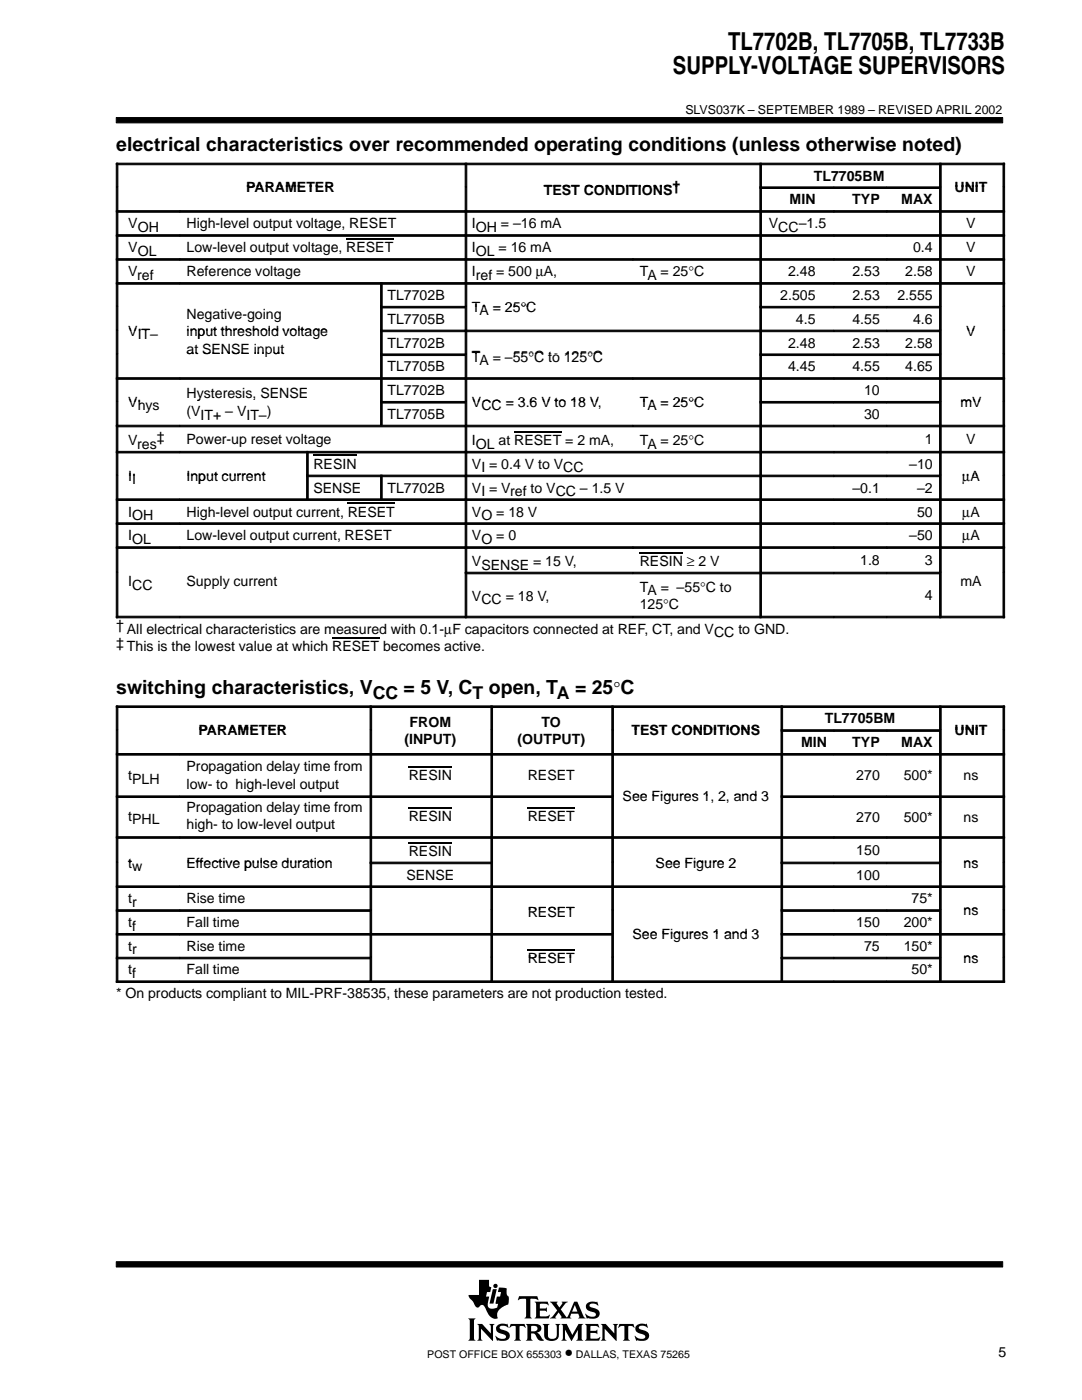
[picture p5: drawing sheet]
<svg xmlns="http://www.w3.org/2000/svg" width="216mm" height="279mm" viewBox="0 0 216 279" stroke-linecap="round" stroke-linejoin="round" font-family="sans-serif">
<defs><g id="words">
<g font-size="4.9">
<text x="145.3" y="9.9">TL7702B, TL7705B, TL7733B</text>
<text x="134.3" y="14.8">SUPPLY-VOLTAGE SUPERVISORS</text>
</g>
<g font-size="3.9">
<text x="23.2" y="30.2">electrical characteristics over recommended operating conditions (unless otherwise noted)</text>
<text x="23.2" y="138.5">switching characteristics, V</text>
</g>
<g font-size="3.5">
<text x="74.4" y="139.5">CC = 5 V, CT open, TA = 25</text>
<text x="122.4" y="138.5">°C</text>
<text x="112.7" y="271">•</text>
</g>
<g font-size="2.8">
<text x="49.1" y="38.4">PARAMETER</text>
<text x="108.5" y="38.8">TEST CONDITIONS†</text>
<text x="157.6" y="40.8">MIN</text>
<text x="162.4" y="36">TL7705BM</text>
<text x="170.1" y="40.8">TYP</text>
<text x="179.8" y="40.8">MAX</text>
<text x="190.5" y="38.4">UNIT</text>
<text x="25.6" y="45.6">VOH</text>
<text x="37.2" y="45.6">High-level output voltage, RESET</text>
<text x="94.2" y="45.6">IOH = –16 mA</text>
<text x="153.4" y="45.6">VCC–1.5</text>
<text x="192.8" y="45.6">V</text>
<text x="25.6" y="50.4">VOL</text>
<text x="37.2" y="50.4">Low-level output voltage, RESET</text>
<text x="94.2" y="50.4">IOL = 16 mA</text>
<text x="182.2" y="50.4">0.4</text>
<text x="192.8" y="50.4">V</text>
<text x="25.6" y="55.1">Vref</text>
<text x="37.2" y="55.1">Reference voltage</text>
<text x="77.3" y="59.9">TL7702B</text>
<text x="94.2" y="55.1">Iref = 500 µA,</text>
<text x="127.7" y="55.1">TA = 25°C</text>
<text x="155.7" y="59.9">2.505</text>
<text x="157.3" y="55.1">2.48</text>
<text x="170.1" y="55.1">2.53</text>
<text x="170.1" y="59.9">2.53</text>
<text x="179.1" y="59.9">2.555</text>
<text x="180.6" y="55.1">2.58</text>
<text x="192.8" y="55.1">V</text>
<text x="37.2" y="63.6">Negative-going</text>
<text x="77.3" y="64.6">TL7705B</text>
<text x="94.2" y="62.2">TA = 25°C</text>
<text x="158.8" y="64.6">4.5</text>
<text x="170.1" y="64.6">4.55</text>
<text x="182.2" y="64.6">4.6</text>
<text x="25.6" y="67">VIT–</text>
<text x="25.6" y="67">VIT</text>
<text x="37.2" y="67.1">input threshold voltage</text>
<text x="37.2" y="70.6">at SENSE in ut</text>
<text x="37.2" y="70.6">at SENSE input</text>
<text x="77.3" y="69.4">TL7702B</text>
<text x="157.3" y="69.4">2.48</text>
<text x="170.1" y="69.4">2.53</text>
<text x="180.6" y="69.4">2.58</text>
<text x="192.8" y="67">V</text>
<text x="77.3" y="74.1">TL7705B</text>
<text x="94.2" y="72.1">T</text>
<text x="94.2" y="72.2">TA = –55°C to 125°C</text>
<text x="102.3" y="72.1">55°C to 125°C</text>
<text x="157.3" y="74.1">4.45</text>
<text x="170.1" y="74.1">4.55</text>
<text x="180.6" y="74.1">4.65</text>
<text x="25.6" y="81.2">Vh</text>
<text x="25.6" y="81.2">Vhys</text>
<text x="37.2" y="79.5">Hysteresis, SENSE</text>
<text x="37.2" y="83">(VIT+ – VIT–)</text>
<text x="39.3" y="79.5">y</text>
<text x="50.4" y="79.5">,</text>
<text x="77.3" y="83.6">TL7705B</text>
<text x="77.3" y="78.9">TL7702B</text>
<text x="94.2" y="81.2">VCC = 3.6 V to 18 V,</text>
<text x="94.2" y="81.2">VCC = 3 6 V to 18 V</text>
<text x="127.7" y="81.2">TA = 25°C</text>
<text x="172.4" y="78.9">10</text>
<text x="172.4" y="83.6">30</text>
<text x="191.6" y="81.2">mV</text>
<text x="25.6" y="88.9">Vres‡</text>
<text x="37.2" y="88.6">Power-up reset voltage</text>
<text x="94.2" y="88.9">IOL at RESET = 2 mA,</text>
<text x="127.7" y="88.9">TA = 25°C</text>
<text x="184.5" y="88.6">1</text>
<text x="192.8" y="88.6">V</text>
<text x="25.6" y="95.9">II</text>
<text x="37.2" y="95.9">Input current</text>
<text x="62.5" y="93.6">RESIN</text>
<text x="94.2" y="93.6">VI = 0.4 V to VCC</text>
<text x="181.4" y="93.6">–10</text>
<text x="192" y="95.9">µA</text>
<text x="62.5" y="98.3">SENSE</text>
<text x="77.3" y="98.3">TL7702B</text>
<text x="94.2" y="98.3">VI = Vref to VCC – 1.5 V</text>
<text x="170.1" y="98.3">–0.1</text>
<text x="183" y="98.3">–2</text>
<text x="25.6" y="103.1">IOH</text>
<text x="25.6" y="107.9">IOL</text>
<text x="37.2" y="103.1">High-level output current, RESET</text>
<text x="37.2" y="107.9">Low-level output current, RESET</text>
<text x="94.2" y="103.1">VO = 18 V</text>
<text x="94.2" y="107.9">VO = 0</text>
<text x="181.4" y="107.9">–50</text>
<text x="183" y="103.1">50</text>
<text x="192" y="103.1">µA</text>
<text x="192" y="107.9">µA</text>
<text x="94.2" y="113">VSENSE = 15 V,</text>
<text x="127.7" y="113">RESIN ≥ 2 V</text>
<text x="171.6" y="112.8">1.8</text>
<text x="184.5" y="112.8">3</text>
<text x="25.6" y="117">ICC</text>
<text x="37.2" y="117">Supply current</text>
<text x="94.2" y="119.9">VCC = 18 V,</text>
<text x="127.7" y="118.1">TA = –55°C to</text>
<text x="184.5" y="119.7">4</text>
<text x="191.6" y="117">mA</text>
<text x="23.2" y="125.8">† All electrical characteristics are measured with 0.1-µF capacitors connected at REF, CT, and V</text>
<text x="127.7" y="121.6">125°C</text>
<text x="23.2" y="129.3">‡ This is the lowest value at which RESET becomes active.</text>
<text x="142.5" y="127.2">CC to GND.</text>
<text x="39.6" y="146.7">PARAMETER</text>
<text x="80.7" y="148.6">(INPUT)</text>
<text x="81.7" y="145">FROM</text>
<text x="103.3" y="148.6">(OUTPUT)</text>
<text x="108.1" y="145">TO</text>
<text x="126" y="146.7">TEST CONDITIONS</text>
<text x="159.8" y="149.1">MIN</text>
<text x="164.6" y="144.4">TL7705BM</text>
<text x="170.1" y="149.1">TYP</text>
<text x="179.8" y="149.1">MAX</text>
<text x="190.5" y="146.7">UNIT</text>
<text x="25.6" y="155.7">tPLH</text>
<text x="37.2" y="153.9">Propagation delay time from</text>
<text x="81.6" y="155.7">RESIN</text>
<text x="105.3" y="155.7">RESET</text>
<text x="170.9" y="155.7">270</text>
<text x="180.3" y="155.7">500*</text>
<text x="192.3" y="155.7">ns</text>
<text x="37.2" y="157.4">low- to high-level output</text>
<text x="37.2" y="162">Propagation delay time from</text>
<text x="124.2" y="159.9">See Figures 1 2 and 3</text>
<text x="124.2" y="159.9">See Figures 1, 2, and 3</text>
<text x="25.6" y="163.8">tPHL</text>
<text x="37.2" y="165.5">high- to low-level output</text>
<text x="81.6" y="163.8">RESIN</text>
<text x="105.3" y="163.8">RESET</text>
<text x="170.9" y="164">270</text>
<text x="180.3" y="164">500*</text>
<text x="192.3" y="164">ns</text>
<text x="25.6" y="173.2">tw</text>
<text x="25.6" y="173.2">t</text>
<text x="37.2" y="173.2">Effective pulse duration</text>
<text x="81.6" y="170.9">RESIN</text>
<text x="130.8" y="173.2">See Figure 2</text>
<text x="170.9" y="170.6">150</text>
<text x="192.3" y="173.2">ns</text>
<text x="81.1" y="175.5">SENSE</text>
<text x="170.9" y="175.5">100</text>
<text x="25.6" y="180.3">tr</text>
<text x="25.6" y="185">tf</text>
<text x="37.2" y="180.3">Rise time</text>
<text x="37.2" y="185">Fall time</text>
<text x="105.3" y="183.1">RESET</text>
<text x="170.9" y="185">150</text>
<text x="180.3" y="185">200*</text>
<text x="181.9" y="180.3">75*</text>
<text x="192.3" y="182.6">ns</text>
<text x="25.6" y="189.8">tr</text>
<text x="37.2" y="189.8">Rise time</text>
<text x="126.2" y="187.4">See Figures 1 and 3</text>
<text x="172.4" y="189.8">75</text>
<text x="180.3" y="189.8">150*</text>
<text x="25.6" y="194.5">tf</text>
<text x="37.2" y="194.5">Fall time</text>
<text x="105.3" y="192.2">RESET</text>
<text x="181.9" y="194.5">50*</text>
<text x="192.3" y="192.1">ns</text>
<text x="23.2" y="199.2">* On products compliant to MIL-PRF-38535, these parameters are not production tested.</text>
<text x="199.2" y="270.8">5</text>
</g>
<text font-size="2.5" x="136.8" y="22.7">SLVS037K – SEPTEMBER 1989 – REVISED APRIL 2002</text>
<g font-size="2.1">
<text x="85.3" y="271">POST OFFICE BOX 655303</text>
<text x="114.9" y="271">DALLAS, TEXAS 75265</text>
</g>
</g></defs>
<g fill="#000" stroke="#000" stroke-width=".2">
<path d="M23.2 23.5h176.9v1h-176.9z" fill-rule="evenodd"/>
<path d="M23.2 251.8h176.9v1.1h-176.9z" fill-rule="evenodd"/>
</g>
<g fill="#000">
<path d="M98.3 257.3h.8l-.6 2.9h-.8z"/>
<path d="M93.4 263.1h1.5l-.3 .4v3.7l.3 .4h-1.5l.3-.4v-3.7z" fill-rule="evenodd"/>
<path d="M95.2 264.2h1l1.7 1.9v-1.5l-.3-.4h1.1l-.3 .4v3l-2.4-2.4v2l.3 .4h-1.1l.3-.6v-2.3z" fill-rule="evenodd"/>
<path d="M95.6 255.4h2v1.3l.4 .2-.2 1h-.6l-.2 .9h.6l-.3 1.2 .1 .7a.9 .9 0 0 0 1.2 .4l.6-.1 .2-.8-.5-.1 .2-1.3h.7l.2-.9h-.7l.3-1 1.5 .2v1.1l.2 .4 .2 .2v.7a.81 .81 0 0 1-.6 1 2.73 2.73 0 0 0-1.7 1.7l.1 .9h-.1a1.81 1.81 0 0 1-2.1-1.5l-.3-.6a.7 .7 0 0 0-.6-.6 .7 .7 0 0 0-.7 .5 1.12 1.12 0 0 1-1.1-1l-.7-.8-.2-.7h2.1z" fill-rule="evenodd"/>
<path d="M99.2 264.6a1.71 1.71 0 0 1 1.7-.4l.2 .1 .1-.1 .3 .8-.6-.3-.8-.1a.41 .41 0 0 0-.4 .5 .41 .41 0 0 0 .5 .3 1.29 1.29 0 0 1 1.5 1.4 1.08 1.08 0 0 1-1.2 .8l-1.1-.1-.2 .1-.4-1 .8 .5 .5 .1 .6-.1 .3-.2a.72 .72 0 0 0-.9-.7 .99 .99 0 0 1-1-.5 .99 .99 0 0 1 .1-1.1z" fill-rule="evenodd"/>
<path d="M101.9 264.2h2.8l.2 .8-.7-.4h-.4l-.1 .2v2.4l.3 .4h-1.4l.3-.4v-2.4l-.1-.2h-.5l-.7 .4z" fill-rule="evenodd"/>
<path d="M103.6 258.7h3.6l.2 .8-.4-.3-1.2 .1v3.5l.3 .3h-1.4l.2-.2 .1-.3v-3.2l-.1-.2h-.8l-.7 .3z" fill-rule="evenodd"/>
<path d="M104.9 264.2h1.9a.9 .9 0 0 1 1 .4 .9 .9 0 0 1 0 1.1l-.7 .2 .5 .4 .9 1.2a1.2 1.2 0 0 1-1.6-1l-.3-.3-.6-.1v1l.3 .5h-1.4l.3-.6v-2.3z" fill-rule="evenodd"/>
<path d="M106.7 259.8h2.6l.1 .7-.5-.3-1.2 .1v.8h1.1l.3-.2v.9l-.4-.2h-1v1l.2 .1h1.2l.5-.3h.1l-.2 .7h-2.8l.3-.5v-2.3z" fill-rule="evenodd"/>
<path d="M108.3 264.2h1.3l-.3 .4v2a.65 .65 0 0 0 .7 .6h.6l.4-.4 .1-2.1-.3-.5h1l-.3 .4v1.8a1.54 1.54 0 0 1-2.4 1l-.5-.7v-2.1z" fill-rule="evenodd"/>
<path d="M112 264.2h1.1l1.1 2.2 1.2-2.2h1l-.3 .4v2.6l.3 .4h-1.4l.3-.4v-1.8l-1.3 2.2-1.3-2.2v1.7l.4 .5h-1.1l.3-.6v-2.3z" fill-rule="evenodd"/>
<path d="M109.7 259.8h1.6l-.2 .3 .5 .8 .6-.8-.1-.3h1.2l-.4 .3-1 1.2 1.2 1.6 1.5-3.1h.6l1.2 2.9 .4 .4-1.4-.1a.22 .22 0 0 0 .2-.1 .22 .22 0 0 0 0-.3l-.2-.4h-1.4l-.2 .7 .2 .2h-2.2l.2-.3-.5-.9-.7 .9 .2 .3h-1.3l.6-.4 .9-1.2z" fill-rule="evenodd"/>
<path d="M117.1 260.2a2.08 2.08 0 0 1 1.9-.3l.2-.2 .1 .9a1.22 1.22 0 0 0-1.7-.1 .82 .82 0 0 0 .9 .6 1.06 1.06 0 0 1 1.2 1.1 1.06 1.06 0 0 1-1.2 1l-1.2-.1-.2 .1-.3-1 .8 .5 .8 .1a.46 .46 0 0 0 .5-.5 .46 .46 0 0 0-.5-.4l-.2-.1a1.11 1.11 0 0 1-1.2-1.5z" fill-rule="evenodd"/>
<path d="M116.7 264.2h2.6l.2 .8-.6-.4-1.1 .1v.9h1.1l.3-.2v.9l-.4-.3h-1v1.1l1.3 .1 .7-.4-.3 .8h-2.8l.3-.4v-2.6z" fill-rule="evenodd"/>
<path d="M119.9 264.2h1l1.7 1.9v-1.5l-.3-.4h1l-.3 .4v3l-2.3-2.4v2l.3 .4h-1.1l.3-.4v-2.6z" fill-rule="evenodd"/>
<path d="M123.6 264.2h2.8l.2 .8-.6-.4h-.5l-.1 .2v2.4l.3 .4h-1.4l.3-.4v-2.4l-.1-.2h-.5l-.7 .4z" fill-rule="evenodd"/>
<path d="M127 264.6a1.74 1.74 0 0 1 1.6-.4l.3 .1 .1-.1 .3 .8h-.1a1.2 1.2 0 0 0-1.7-.1 1.47 1.47 0 0 0 1.3 .7 1.03 1.03 0 0 1 .7 1.2 1.03 1.03 0 0 1-1.2 .8l-1.1-.1-.2 .1-.4-1 .9 .5 .9 .1a.45 .45 0 0 0 .4-.6 .45 .45 0 0 0-.6-.3l-.2-.1a1.11 1.11 0 0 1-1.2-1.4z" fill-rule="evenodd"/>
<circle cx="98.9" cy="256.6" r=".43"/>
</g>
<g fill="#fff">
<path d="M114.7 260.4l.5 1.4h-1z"/>
<path d="M106 264.7l.6-.1a.56 .56 0 0 1 .6 .5 .56 .56 0 0 1-.6 .6h-.6z" fill-rule="evenodd"/>
</g>
<g fill="#000" stroke="#000" stroke-width=".2">
<path d="M23.2 32.6h.3v4.7h-.3z" fill-rule="evenodd"/>
<path d="M23.2 32.6h69.6v.3h-69.6z" fill-rule="evenodd"/>
<path d="M23.2 37.3h.3v4.7h-.3z" fill-rule="evenodd"/>
<path d="M92.8 32.6h.3v4.7h-.3z" fill-rule="evenodd"/>
<path d="M92.8 32.6h58.8v.3h-58.8z" fill-rule="evenodd"/>
<path d="M92.8 37.3h.3v4.7h-.3z" fill-rule="evenodd"/>
<path d="M151.6 32.6h.3v4.7h-.3z" fill-rule="evenodd"/>
<path d="M151.6 32.6h35.9v.3h-35.9z" fill-rule="evenodd"/>
<path d="M151.6 37.3h.3v4.7h-.3z" fill-rule="evenodd"/>
<path d="M151.6 37.3h14.8v.3h-14.8z" fill-rule="evenodd"/>
<path d="M166.4 37.3h10.5v.3h-10.5z" fill-rule="evenodd"/>
<path d="M176.9 37.3h10.6v.3h-10.6z" fill-rule="evenodd"/>
<path d="M187.5 32.6h.3v4.7h-.3z" fill-rule="evenodd"/>
<path d="M187.5 32.6h13v.3h-13z" fill-rule="evenodd"/>
<path d="M187.5 37.3h.3v4.7h-.3z" fill-rule="evenodd"/>
<path d="M200.1 32.6h.4v4.7h-.4z" fill-rule="evenodd"/>
<path d="M200.1 37.3h.4v4.7h-.4z" fill-rule="evenodd"/>
<path d="M23.2 42h.3v4.8h-.3z" fill-rule="evenodd"/>
<path d="M23.2 42h12.6v.4h-12.6z" fill-rule="evenodd"/>
<path d="M23.2 46.8h.3v4.8h-.3z" fill-rule="evenodd"/>
<path d="M23.2 46.8h12.6v.4h-12.6z" fill-rule="evenodd"/>
<path d="M23.2 51.6h.3v4.8h-.3z" fill-rule="evenodd"/>
<path d="M23.2 51.6h12.6v.3h-12.6z" fill-rule="evenodd"/>
<path d="M23.2 56.4h.3v4.7h-.3z" fill-rule="evenodd"/>
<path d="M23.2 56.4h12.6v.3h-12.6z" fill-rule="evenodd"/>
<path d="M35.9 42h56.9v.4h-56.9z" fill-rule="evenodd"/>
<path d="M35.9 46.8h56.9v.4h-56.9z" fill-rule="evenodd"/>
<path d="M35.9 51.6h56.9v.3h-56.9z" fill-rule="evenodd"/>
<path d="M35.9 56.4h40v.3h-40z" fill-rule="evenodd"/>
<path d="M75.9 56.4h.4v4.7h-.4z" fill-rule="evenodd"/>
<path d="M75.9 56.4h16.9v.3h-16.9z" fill-rule="evenodd"/>
<path d="M92.8 42h.3v4.8h-.3z" fill-rule="evenodd"/>
<path d="M92.8 42h58.8v.4h-58.8z" fill-rule="evenodd"/>
<path d="M92.8 46.8h.3v4.8h-.3z" fill-rule="evenodd"/>
<path d="M92.8 46.8h58.8v.4h-58.8z" fill-rule="evenodd"/>
<path d="M92.8 51.6h.3v4.8h-.3z" fill-rule="evenodd"/>
<path d="M92.8 51.6h33.5v.3h-33.5z" fill-rule="evenodd"/>
<path d="M92.8 56.4h.3v4.7h-.3z" fill-rule="evenodd"/>
<path d="M92.8 56.4h58.8v.3h-58.8z" fill-rule="evenodd"/>
<path d="M126.3 51.6h25.3v.3h-25.3z" fill-rule="evenodd"/>
<path d="M151.6 42h.3v4.8h-.3z" fill-rule="evenodd"/>
<path d="M151.6 42h14.8v.4h-14.8z" fill-rule="evenodd"/>
<path d="M151.6 46.8h.3v4.8h-.3z" fill-rule="evenodd"/>
<path d="M151.6 46.8h14.8v.4h-14.8z" fill-rule="evenodd"/>
<path d="M151.6 51.6h.3v4.8h-.3z" fill-rule="evenodd"/>
<path d="M151.6 51.6h14.8v.3h-14.8z" fill-rule="evenodd"/>
<path d="M151.6 56.4h.3v4.7h-.3z" fill-rule="evenodd"/>
<path d="M151.6 56.4h14.8v.3h-14.8z" fill-rule="evenodd"/>
<path d="M166.4 42h10.5v.4h-10.5z" fill-rule="evenodd"/>
<path d="M166.4 46.8h10.5v.4h-10.5z" fill-rule="evenodd"/>
<path d="M166.4 51.6h10.5v.3h-10.5z" fill-rule="evenodd"/>
<path d="M166.4 56.4h10.5v.3h-10.5z" fill-rule="evenodd"/>
<path d="M176.9 42h10.6v.4h-10.6z" fill-rule="evenodd"/>
<path d="M176.9 46.8h10.6v.4h-10.6z" fill-rule="evenodd"/>
<path d="M176.9 51.6h10.6v.3h-10.6z" fill-rule="evenodd"/>
<path d="M176.9 56.4h10.6v.3h-10.6z" fill-rule="evenodd"/>
<path d="M187.5 42h.3v4.8h-.3z" fill-rule="evenodd"/>
<path d="M187.5 42h13v.4h-13z" fill-rule="evenodd"/>
<path d="M187.5 46.8h.3v4.8h-.3z" fill-rule="evenodd"/>
<path d="M187.5 46.8h13v.4h-13z" fill-rule="evenodd"/>
<path d="M187.5 51.6h.3v4.8h-.3z" fill-rule="evenodd"/>
<path d="M187.5 51.6h13v.3h-13z" fill-rule="evenodd"/>
<path d="M187.5 56.4h.3v4.7h-.3z" fill-rule="evenodd"/>
<path d="M187.5 56.4h13v.3h-13z" fill-rule="evenodd"/>
<path d="M200.1 42h.4v4.8h-.4z" fill-rule="evenodd"/>
<path d="M200.1 46.8h.4v4.8h-.4z" fill-rule="evenodd"/>
<path d="M200.1 51.6h.4v4.8h-.4z" fill-rule="evenodd"/>
<path d="M200.1 56.4h.4v4.7h-.4z" fill-rule="evenodd"/>
<path d="M23.2 61.1h.3v4.8h-.3z" fill-rule="evenodd"/>
<path d="M23.2 65.9h.3v4.7h-.3z" fill-rule="evenodd"/>
<path d="M23.2 70.6h.3v4.8h-.3z" fill-rule="evenodd"/>
<path d="M23.2 75.4h.3v4.7h-.3z" fill-rule="evenodd"/>
<path d="M23.2 75.4h12.6v.3h-12.6z" fill-rule="evenodd"/>
<path d="M35.9 75.4h40v.3h-40z" fill-rule="evenodd"/>
<path d="M75.9 61.1h.4v4.8h-.4z" fill-rule="evenodd"/>
<path d="M75.9 61.1h16.9v.4h-16.9z" fill-rule="evenodd"/>
<path d="M75.9 65.9h.4v4.7h-.4z" fill-rule="evenodd"/>
<path d="M75.9 65.9h16.9v.3h-16.9z" fill-rule="evenodd"/>
<path d="M75.9 70.6h.4v4.8h-.4z" fill-rule="evenodd"/>
<path d="M75.9 70.6h16.9v.4h-16.9z" fill-rule="evenodd"/>
<path d="M75.9 75.4h.4v4.7h-.4z" fill-rule="evenodd"/>
<path d="M75.9 75.4h16.9v.3h-16.9z" fill-rule="evenodd"/>
<path d="M92.8 61.1h.3v4.8h-.3z" fill-rule="evenodd"/>
<path d="M92.8 65.9h.3v4.7h-.3z" fill-rule="evenodd"/>
<path d="M92.8 65.9h58.8v.3h-58.8z" fill-rule="evenodd"/>
<path d="M92.8 70.6h.3v4.8h-.3z" fill-rule="evenodd"/>
<path d="M92.8 75.4h.3v4.7h-.3z" fill-rule="evenodd"/>
<path d="M92.8 75.4h33.5v.3h-33.5z" fill-rule="evenodd"/>
<path d="M126.3 75.4h25.3v.3h-25.3z" fill-rule="evenodd"/>
<path d="M151.6 61.1h.3v4.8h-.3z" fill-rule="evenodd"/>
<path d="M151.6 61.1h14.8v.4h-14.8z" fill-rule="evenodd"/>
<path d="M151.6 65.9h.3v4.7h-.3z" fill-rule="evenodd"/>
<path d="M151.6 65.9h14.8v.3h-14.8z" fill-rule="evenodd"/>
<path d="M151.6 70.6h.3v4.8h-.3z" fill-rule="evenodd"/>
<path d="M151.6 70.6h14.8v.4h-14.8z" fill-rule="evenodd"/>
<path d="M151.6 75.4h.3v4.7h-.3z" fill-rule="evenodd"/>
<path d="M151.6 75.4h14.8v.3h-14.8z" fill-rule="evenodd"/>
<path d="M166.4 61.1h10.5v.4h-10.5z" fill-rule="evenodd"/>
<path d="M166.4 65.9h10.5v.3h-10.5z" fill-rule="evenodd"/>
<path d="M166.4 70.6h10.5v.4h-10.5z" fill-rule="evenodd"/>
<path d="M166.4 75.4h10.5v.3h-10.5z" fill-rule="evenodd"/>
<path d="M176.9 61.1h10.6v.4h-10.6z" fill-rule="evenodd"/>
<path d="M176.9 65.9h10.6v.3h-10.6z" fill-rule="evenodd"/>
<path d="M176.9 70.6h10.6v.4h-10.6z" fill-rule="evenodd"/>
<path d="M176.9 75.4h10.6v.3h-10.6z" fill-rule="evenodd"/>
<path d="M187.5 61.1h.3v4.8h-.3z" fill-rule="evenodd"/>
<path d="M187.5 65.9h.3v4.7h-.3z" fill-rule="evenodd"/>
<path d="M187.5 70.6h.3v4.8h-.3z" fill-rule="evenodd"/>
<path d="M187.5 75.4h.3v4.7h-.3z" fill-rule="evenodd"/>
<path d="M187.5 75.4h13v.3h-13z" fill-rule="evenodd"/>
<path d="M200.1 61.1h.4v4.8h-.4z" fill-rule="evenodd"/>
<path d="M200.1 65.9h.4v4.7h-.4z" fill-rule="evenodd"/>
<path d="M200.1 70.6h.4v4.8h-.4z" fill-rule="evenodd"/>
<path d="M200.1 75.4h.4v4.7h-.4z" fill-rule="evenodd"/>
<path d="M23.2 80.1h.3v4.7h-.3z" fill-rule="evenodd"/>
<path d="M23.2 84.9h.3v5.2h-.3z" fill-rule="evenodd"/>
<path d="M23.2 84.9h12.6v.3h-12.6z" fill-rule="evenodd"/>
<path d="M23.2 90.1h.3v4.7h-.3z" fill-rule="evenodd"/>
<path d="M23.2 90.1h12.6v.3h-12.6z" fill-rule="evenodd"/>
<path d="M23.2 94.8h.3v4.7h-.3z" fill-rule="evenodd"/>
<path d="M23.2 99.6h.3v4.7h-.3z" fill-rule="evenodd"/>
<path d="M23.2 99.6h12.6v.3h-12.6z" fill-rule="evenodd"/>
<path d="M35.9 84.9h56.9v.3h-56.9z" fill-rule="evenodd"/>
<path d="M35.9 90.1h25.3v.3h-25.3z" fill-rule="evenodd"/>
<path d="M35.9 99.6h56.9v.3h-56.9z" fill-rule="evenodd"/>
<path d="M61.2 90.1h.3v4.7h-.3z" fill-rule="evenodd"/>
<path d="M61.2 90.1h31.6v.3h-31.6z" fill-rule="evenodd"/>
<path d="M61.2 94.8h.3v4.7h-.3z" fill-rule="evenodd"/>
<path d="M61.2 94.8h14.7v.3h-14.7z" fill-rule="evenodd"/>
<path d="M75.9 80.1h.4v4.7h-.4z" fill-rule="evenodd"/>
<path d="M75.9 80.1h16.9v.3h-16.9z" fill-rule="evenodd"/>
<path d="M75.9 94.8h.4v4.7h-.4z" fill-rule="evenodd"/>
<path d="M75.9 94.8h16.9v.3h-16.9z" fill-rule="evenodd"/>
<path d="M92.8 80.1h.3v4.7h-.3z" fill-rule="evenodd"/>
<path d="M92.8 84.9h.3v5.2h-.3z" fill-rule="evenodd"/>
<path d="M92.8 84.9h33.5v.3h-33.5z" fill-rule="evenodd"/>
<path d="M92.8 90.1h.3v4.7h-.3z" fill-rule="evenodd"/>
<path d="M92.8 90.1h58.8v.3h-58.8z" fill-rule="evenodd"/>
<path d="M92.8 94.8h.3v4.7h-.3z" fill-rule="evenodd"/>
<path d="M92.8 94.8h58.8v.3h-58.8z" fill-rule="evenodd"/>
<path d="M92.8 99.6h.3v4.7h-.3z" fill-rule="evenodd"/>
<path d="M92.8 99.6h58.8v.3h-58.8z" fill-rule="evenodd"/>
<path d="M126.3 84.9h25.3v.3h-25.3z" fill-rule="evenodd"/>
<path d="M151.6 80.1h.3v4.7h-.3z" fill-rule="evenodd"/>
<path d="M151.6 80.1h14.8v.3h-14.8z" fill-rule="evenodd"/>
<path d="M151.6 84.9h.3v5.2h-.3z" fill-rule="evenodd"/>
<path d="M151.6 84.9h14.8v.3h-14.8z" fill-rule="evenodd"/>
<path d="M151.6 90.1h.3v4.7h-.3z" fill-rule="evenodd"/>
<path d="M151.6 90.1h14.8v.3h-14.8z" fill-rule="evenodd"/>
<path d="M151.6 94.8h.3v4.7h-.3z" fill-rule="evenodd"/>
<path d="M151.6 94.8h14.8v.3h-14.8z" fill-rule="evenodd"/>
<path d="M151.6 99.6h.3v4.7h-.3z" fill-rule="evenodd"/>
<path d="M151.6 99.6h14.8v.3h-14.8z" fill-rule="evenodd"/>
<path d="M166.4 80.1h10.5v.3h-10.5z" fill-rule="evenodd"/>
<path d="M166.4 84.9h10.5v.3h-10.5z" fill-rule="evenodd"/>
<path d="M166.4 90.1h10.5v.3h-10.5z" fill-rule="evenodd"/>
<path d="M166.4 94.8h10.5v.3h-10.5z" fill-rule="evenodd"/>
<path d="M166.4 99.6h10.5v.3h-10.5z" fill-rule="evenodd"/>
<path d="M176.9 80.1h10.6v.3h-10.6z" fill-rule="evenodd"/>
<path d="M176.9 84.9h10.6v.3h-10.6z" fill-rule="evenodd"/>
<path d="M176.9 90.1h10.6v.3h-10.6z" fill-rule="evenodd"/>
<path d="M176.9 94.8h10.6v.3h-10.6z" fill-rule="evenodd"/>
<path d="M176.9 99.6h10.6v.3h-10.6z" fill-rule="evenodd"/>
<path d="M187.5 80.1h.3v4.7h-.3z" fill-rule="evenodd"/>
<path d="M187.5 84.9h.3v5.2h-.3z" fill-rule="evenodd"/>
<path d="M187.5 84.9h13v.3h-13z" fill-rule="evenodd"/>
<path d="M187.5 90.1h.3v4.7h-.3z" fill-rule="evenodd"/>
<path d="M187.5 90.1h13v.3h-13z" fill-rule="evenodd"/>
<path d="M187.5 94.8h.3v4.7h-.3z" fill-rule="evenodd"/>
<path d="M187.5 99.6h.3v4.7h-.3z" fill-rule="evenodd"/>
<path d="M187.5 99.6h13v.3h-13z" fill-rule="evenodd"/>
<path d="M200.1 80.1h.4v4.7h-.4z" fill-rule="evenodd"/>
<path d="M200.1 84.9h.4v5.2h-.4z" fill-rule="evenodd"/>
<path d="M200.1 90.1h.4v4.7h-.4z" fill-rule="evenodd"/>
<path d="M200.1 94.8h.4v4.7h-.4z" fill-rule="evenodd"/>
<path d="M200.1 99.6h.4v4.7h-.4z" fill-rule="evenodd"/>
<path d="M23.2 104.3h.3v4.8h-.3z" fill-rule="evenodd"/>
<path d="M23.2 104.3h12.6v.4h-12.6z" fill-rule="evenodd"/>
<path d="M23.2 109.1h.3v5.1h-.3z" fill-rule="evenodd"/>
<path d="M23.2 109.1h12.6v.3h-12.6z" fill-rule="evenodd"/>
<path d="M23.2 114.2h.3v9.1h-.3z" fill-rule="evenodd"/>
<path d="M35.9 104.3h56.9v.4h-56.9z" fill-rule="evenodd"/>
<path d="M35.9 109.1h56.9v.3h-56.9z" fill-rule="evenodd"/>
<path d="M92.8 104.3h.3v4.8h-.3z" fill-rule="evenodd"/>
<path d="M92.8 104.3h58.8v.4h-58.8z" fill-rule="evenodd"/>
<path d="M92.8 109.1h.3v5.1h-.3z" fill-rule="evenodd"/>
<path d="M92.8 109.1h33.5v.3h-33.5z" fill-rule="evenodd"/>
<path d="M92.8 114.2h.3v9.1h-.3z" fill-rule="evenodd"/>
<path d="M92.8 114.2h33.5v.3h-33.5z" fill-rule="evenodd"/>
<path d="M126.3 109.1h25.3v.3h-25.3z" fill-rule="evenodd"/>
<path d="M126.3 114.2h25.3v.3h-25.3z" fill-rule="evenodd"/>
<path d="M151.6 104.3h.3v4.8h-.3z" fill-rule="evenodd"/>
<path d="M151.6 104.3h14.8v.4h-14.8z" fill-rule="evenodd"/>
<path d="M151.6 109.1h.3v5.1h-.3z" fill-rule="evenodd"/>
<path d="M151.6 109.1h14.8v.3h-14.8z" fill-rule="evenodd"/>
<path d="M151.6 114.2h.3v9.1h-.3z" fill-rule="evenodd"/>
<path d="M151.6 114.2h14.8v.3h-14.8z" fill-rule="evenodd"/>
<path d="M166.4 104.3h10.5v.4h-10.5z" fill-rule="evenodd"/>
<path d="M166.4 109.1h10.5v.3h-10.5z" fill-rule="evenodd"/>
<path d="M166.4 114.2h10.5v.3h-10.5z" fill-rule="evenodd"/>
<path d="M176.9 104.3h10.6v.4h-10.6z" fill-rule="evenodd"/>
<path d="M176.9 109.1h10.6v.3h-10.6z" fill-rule="evenodd"/>
<path d="M176.9 114.2h10.6v.3h-10.6z" fill-rule="evenodd"/>
<path d="M187.5 104.3h.3v4.8h-.3z" fill-rule="evenodd"/>
<path d="M187.5 104.3h13v.4h-13z" fill-rule="evenodd"/>
<path d="M187.5 109.1h.3v5.1h-.3z" fill-rule="evenodd"/>
<path d="M187.5 109.1h13v.3h-13z" fill-rule="evenodd"/>
<path d="M187.5 114.2h.3v9.1h-.3z" fill-rule="evenodd"/>
<path d="M200.1 104.3h.4v4.8h-.4z" fill-rule="evenodd"/>
<path d="M200.1 109.1h.4v5.1h-.4z" fill-rule="evenodd"/>
<path d="M200.1 114.2h.4v9.1h-.4z" fill-rule="evenodd"/>
<path d="M23.2 123h12.6v.3h-12.6z" fill-rule="evenodd"/>
<path d="M35.9 123h56.9v.3h-56.9z" fill-rule="evenodd"/>
<path d="M92.8 123h33.5v.3h-33.5z" fill-rule="evenodd"/>
<path d="M126.3 123h25.3v.3h-25.3z" fill-rule="evenodd"/>
<path d="M151.6 123h14.8v.3h-14.8z" fill-rule="evenodd"/>
<path d="M166.4 123h10.5v.3h-10.5z" fill-rule="evenodd"/>
<path d="M176.9 123h10.6v.3h-10.6z" fill-rule="evenodd"/>
<path d="M187.5 123h13v.3h-13z" fill-rule="evenodd"/>
<path d="M23.2 140.9h.3v4.7h-.3z" fill-rule="evenodd"/>
<path d="M23.2 140.9h50.6v.3h-50.6z" fill-rule="evenodd"/>
<path d="M23.2 145.6h.3v4.8h-.3z" fill-rule="evenodd"/>
<path d="M23.2 150.4h.3v8.4h-.3z" fill-rule="evenodd"/>
<path d="M23.2 150.4h12.6v.3h-12.6z" fill-rule="evenodd"/>
<path d="M23.2 158.8h.3v8.2h-.3z" fill-rule="evenodd"/>
<path d="M23.2 158.8h12.6v.4h-12.6z" fill-rule="evenodd"/>
<path d="M35.9 150.4h37.9v.3h-37.9z" fill-rule="evenodd"/>
<path d="M35.9 158.8h37.9v.4h-37.9z" fill-rule="evenodd"/>
<path d="M73.8 140.9h.4v4.7h-.4z" fill-rule="evenodd"/>
<path d="M73.8 140.9h24.1v.3h-24.1z" fill-rule="evenodd"/>
<path d="M73.8 145.6h.4v4.8h-.4z" fill-rule="evenodd"/>
<path d="M73.8 150.4h.4v8.4h-.4z" fill-rule="evenodd"/>
<path d="M73.8 150.4h24.1v.3h-24.1z" fill-rule="evenodd"/>
<path d="M73.8 158.8h.4v8.2h-.4z" fill-rule="evenodd"/>
<path d="M73.8 158.8h24.1v.4h-24.1z" fill-rule="evenodd"/>
<path d="M98 140.9h.3v4.7h-.3z" fill-rule="evenodd"/>
<path d="M98 140.9h24.1v.3h-24.1z" fill-rule="evenodd"/>
<path d="M98 145.6h.3v4.8h-.3z" fill-rule="evenodd"/>
<path d="M98 150.4h.3v8.4h-.3z" fill-rule="evenodd"/>
<path d="M98 150.4h24.1v.3h-24.1z" fill-rule="evenodd"/>
<path d="M98 158.8h.3v8.2h-.3z" fill-rule="evenodd"/>
<path d="M98 158.8h24.1v.4h-24.1z" fill-rule="evenodd"/>
<path d="M122.1 140.9h.3v4.7h-.3z" fill-rule="evenodd"/>
<path d="M122.1 140.9h33.7v.3h-33.7z" fill-rule="evenodd"/>
<path d="M122.1 145.6h.3v4.8h-.3z" fill-rule="evenodd"/>
<path d="M122.1 150.4h.3v8.4h-.3z" fill-rule="evenodd"/>
<path d="M122.1 150.4h33.7v.3h-33.7z" fill-rule="evenodd"/>
<path d="M122.1 158.8h.3v8.2h-.3z" fill-rule="evenodd"/>
<path d="M155.8 140.9h.4v4.7h-.4z" fill-rule="evenodd"/>
<path d="M155.8 140.9h31.7v.3h-31.7z" fill-rule="evenodd"/>
<path d="M155.8 145.6h.4v4.8h-.4z" fill-rule="evenodd"/>
<path d="M155.8 145.6h10.6v.4h-10.6z" fill-rule="evenodd"/>
<path d="M155.8 150.4h.4v8.4h-.4z" fill-rule="evenodd"/>
<path d="M155.8 150.4h10.6v.3h-10.6z" fill-rule="evenodd"/>
<path d="M155.8 158.8h.4v8.2h-.4z" fill-rule="evenodd"/>
<path d="M155.8 158.8h10.6v.4h-10.6z" fill-rule="evenodd"/>
<path d="M166.4 145.6h10.5v.4h-10.5z" fill-rule="evenodd"/>
<path d="M166.4 150.4h10.5v.3h-10.5z" fill-rule="evenodd"/>
<path d="M166.4 158.8h10.5v.4h-10.5z" fill-rule="evenodd"/>
<path d="M176.9 145.6h10.6v.4h-10.6z" fill-rule="evenodd"/>
<path d="M176.9 150.4h10.6v.3h-10.6z" fill-rule="evenodd"/>
<path d="M176.9 158.8h10.6v.4h-10.6z" fill-rule="evenodd"/>
<path d="M187.5 140.9h.3v4.7h-.3z" fill-rule="evenodd"/>
<path d="M187.5 140.9h13v.3h-13z" fill-rule="evenodd"/>
<path d="M187.5 145.6h.3v4.8h-.3z" fill-rule="evenodd"/>
<path d="M187.5 150.4h.3v8.4h-.3z" fill-rule="evenodd"/>
<path d="M187.5 150.4h13v.3h-13z" fill-rule="evenodd"/>
<path d="M187.5 158.8h.3v8.2h-.3z" fill-rule="evenodd"/>
<path d="M187.5 158.8h13v.4h-13z" fill-rule="evenodd"/>
<path d="M200.1 140.9h.4v4.7h-.4z" fill-rule="evenodd"/>
<path d="M200.1 145.6h.4v4.8h-.4z" fill-rule="evenodd"/>
<path d="M200.1 150.4h.4v8.4h-.4z" fill-rule="evenodd"/>
<path d="M200.1 158.8h.4v8.2h-.4z" fill-rule="evenodd"/>
<path d="M23.2 167h.3v5h-.3z" fill-rule="evenodd"/>
<path d="M23.2 167h12.6v.3h-12.6z" fill-rule="evenodd"/>
<path d="M23.2 172.1h.3v4.7h-.3z" fill-rule="evenodd"/>
<path d="M23.2 176.8h.3v4.7h-.3z" fill-rule="evenodd"/>
<path d="M23.2 176.8h12.6v.3h-12.6z" fill-rule="evenodd"/>
<path d="M35.9 167h37.9v.3h-37.9z" fill-rule="evenodd"/>
<path d="M35.9 176.8h37.9v.3h-37.9z" fill-rule="evenodd"/>
<path d="M73.8 167h.4v5h-.4z" fill-rule="evenodd"/>
<path d="M73.8 167h24.1v.3h-24.1z" fill-rule="evenodd"/>
<path d="M73.8 172.1h.4v4.7h-.4z" fill-rule="evenodd"/>
<path d="M73.8 172.1h24.1v.3h-24.1z" fill-rule="evenodd"/>
<path d="M73.8 176.8h.4v4.7h-.4z" fill-rule="evenodd"/>
<path d="M73.8 176.8h24.1v.3h-24.1z" fill-rule="evenodd"/>
<path d="M98 167h.3v5h-.3z" fill-rule="evenodd"/>
<path d="M98 167h24.1v.3h-24.1z" fill-rule="evenodd"/>
<path d="M98 172.1h.3v4.7h-.3z" fill-rule="evenodd"/>
<path d="M98 176.8h.3v4.7h-.3z" fill-rule="evenodd"/>
<path d="M98 176.8h24.1v.3h-24.1z" fill-rule="evenodd"/>
<path d="M122.1 167h.3v5h-.3z" fill-rule="evenodd"/>
<path d="M122.1 167h33.7v.3h-33.7z" fill-rule="evenodd"/>
<path d="M122.1 172.1h.3v4.7h-.3z" fill-rule="evenodd"/>
<path d="M122.1 176.8h.3v4.7h-.3z" fill-rule="evenodd"/>
<path d="M122.1 176.8h33.7v.3h-33.7z" fill-rule="evenodd"/>
<path d="M155.8 167h.4v5h-.4z" fill-rule="evenodd"/>
<path d="M155.8 167h10.6v.3h-10.6z" fill-rule="evenodd"/>
<path d="M155.8 172.1h.4v4.7h-.4z" fill-rule="evenodd"/>
<path d="M155.8 172.1h10.6v.3h-10.6z" fill-rule="evenodd"/>
<path d="M155.8 176.8h.4v4.7h-.4z" fill-rule="evenodd"/>
<path d="M155.8 176.8h10.6v.3h-10.6z" fill-rule="evenodd"/>
<path d="M166.4 167h10.5v.3h-10.5z" fill-rule="evenodd"/>
<path d="M166.4 172.1h10.5v.3h-10.5z" fill-rule="evenodd"/>
<path d="M166.4 176.8h10.5v.3h-10.5z" fill-rule="evenodd"/>
<path d="M176.9 167h10.6v.3h-10.6z" fill-rule="evenodd"/>
<path d="M176.9 172.1h10.6v.3h-10.6z" fill-rule="evenodd"/>
<path d="M176.9 176.8h10.6v.3h-10.6z" fill-rule="evenodd"/>
<path d="M187.5 167h.3v5h-.3z" fill-rule="evenodd"/>
<path d="M187.5 167h13v.3h-13z" fill-rule="evenodd"/>
<path d="M187.5 172.1h.3v4.7h-.3z" fill-rule="evenodd"/>
<path d="M187.5 176.8h.3v4.7h-.3z" fill-rule="evenodd"/>
<path d="M187.5 176.8h13v.3h-13z" fill-rule="evenodd"/>
<path d="M200.1 167h.4v5h-.4z" fill-rule="evenodd"/>
<path d="M200.1 172.1h.4v4.7h-.4z" fill-rule="evenodd"/>
<path d="M200.1 176.8h.4v4.7h-.4z" fill-rule="evenodd"/>
<path d="M23.2 181.6h.3v4.7h-.3z" fill-rule="evenodd"/>
<path d="M23.2 181.6h12.6v.3h-12.6z" fill-rule="evenodd"/>
<path d="M23.2 186.3h.3v4.7h-.3z" fill-rule="evenodd"/>
<path d="M23.2 186.3h12.6v.3h-12.6z" fill-rule="evenodd"/>
<path d="M23.2 191h.3v5.1h-.3z" fill-rule="evenodd"/>
<path d="M23.2 191h12.6v.4h-12.6z" fill-rule="evenodd"/>
<path d="M23.2 195.8h12.6v.3h-12.6z" fill-rule="evenodd"/>
<path d="M35.9 181.6h37.9v.3h-37.9z" fill-rule="evenodd"/>
<path d="M35.9 186.3h37.9v.3h-37.9z" fill-rule="evenodd"/>
<path d="M35.9 191h37.9v.4h-37.9z" fill-rule="evenodd"/>
<path d="M35.9 195.8h37.9v.3h-37.9z" fill-rule="evenodd"/>
<path d="M73.8 181.6h.4v4.7h-.4z" fill-rule="evenodd"/>
<path d="M73.8 186.3h.4v4.7h-.4z" fill-rule="evenodd"/>
<path d="M73.8 186.3h24.1v.3h-24.1z" fill-rule="evenodd"/>
<path d="M73.8 191h.4v5.1h-.4z" fill-rule="evenodd"/>
<path d="M73.8 195.8h24.1v.3h-24.1z" fill-rule="evenodd"/>
<path d="M98 181.6h.3v4.7h-.3z" fill-rule="evenodd"/>
<path d="M98 186.3h.3v4.7h-.3z" fill-rule="evenodd"/>
<path d="M98 186.3h24.1v.3h-24.1z" fill-rule="evenodd"/>
<path d="M98 191h.3v5.1h-.3z" fill-rule="evenodd"/>
<path d="M98 195.8h24.1v.3h-24.1z" fill-rule="evenodd"/>
<path d="M122.1 181.6h.3v4.7h-.3z" fill-rule="evenodd"/>
<path d="M122.1 186.3h.3v4.7h-.3z" fill-rule="evenodd"/>
<path d="M122.1 191h.3v5.1h-.3z" fill-rule="evenodd"/>
<path d="M122.1 195.8h33.7v.3h-33.7z" fill-rule="evenodd"/>
<path d="M155.8 181.6h.4v4.7h-.4z" fill-rule="evenodd"/>
<path d="M155.8 181.6h10.6v.3h-10.6z" fill-rule="evenodd"/>
<path d="M155.8 186.3h.4v4.7h-.4z" fill-rule="evenodd"/>
<path d="M155.8 186.3h10.6v.3h-10.6z" fill-rule="evenodd"/>
<path d="M155.8 191h.4v5.1h-.4z" fill-rule="evenodd"/>
<path d="M155.8 191h10.6v.4h-10.6z" fill-rule="evenodd"/>
<path d="M155.8 195.8h10.6v.3h-10.6z" fill-rule="evenodd"/>
<path d="M166.4 181.6h10.5v.3h-10.5z" fill-rule="evenodd"/>
<path d="M166.4 186.3h10.5v.3h-10.5z" fill-rule="evenodd"/>
<path d="M166.4 191h10.5v.4h-10.5z" fill-rule="evenodd"/>
<path d="M166.4 195.8h10.5v.3h-10.5z" fill-rule="evenodd"/>
<path d="M176.9 181.6h10.6v.3h-10.6z" fill-rule="evenodd"/>
<path d="M176.9 186.3h10.6v.3h-10.6z" fill-rule="evenodd"/>
<path d="M176.9 191h10.6v.4h-10.6z" fill-rule="evenodd"/>
<path d="M176.9 195.8h10.6v.3h-10.6z" fill-rule="evenodd"/>
<path d="M187.5 181.6h.3v4.7h-.3z" fill-rule="evenodd"/>
<path d="M187.5 186.3h.3v4.7h-.3z" fill-rule="evenodd"/>
<path d="M187.5 186.3h13v.3h-13z" fill-rule="evenodd"/>
<path d="M187.5 191h.3v5.1h-.3z" fill-rule="evenodd"/>
<path d="M187.5 195.8h13v.3h-13z" fill-rule="evenodd"/>
<path d="M200.1 181.6h.4v4.7h-.4z" fill-rule="evenodd"/>
<path d="M200.1 186.3h.4v4.7h-.4z" fill-rule="evenodd"/>
<path d="M200.1 191h.4v5.1h-.4z" fill-rule="evenodd"/>
</g>
<path d="M69.1 47.7h9.4M62.5 90.9h8.7M102.6 86.2h9.4M69.4 100.4h9.4M127.7 110.3h8.6M66.3 127.3h9.4M81.6 153h8.6M81.6 161.2h8.6M81.6 168.2h8.6M105.3 161.2h9.4" fill="none" stroke="#000" stroke-width=".36"/>
<path d="M105.3 189.6h9.4" fill="none" stroke="#000" stroke-width=".25"/>
<use href="#words"/>
</svg>
